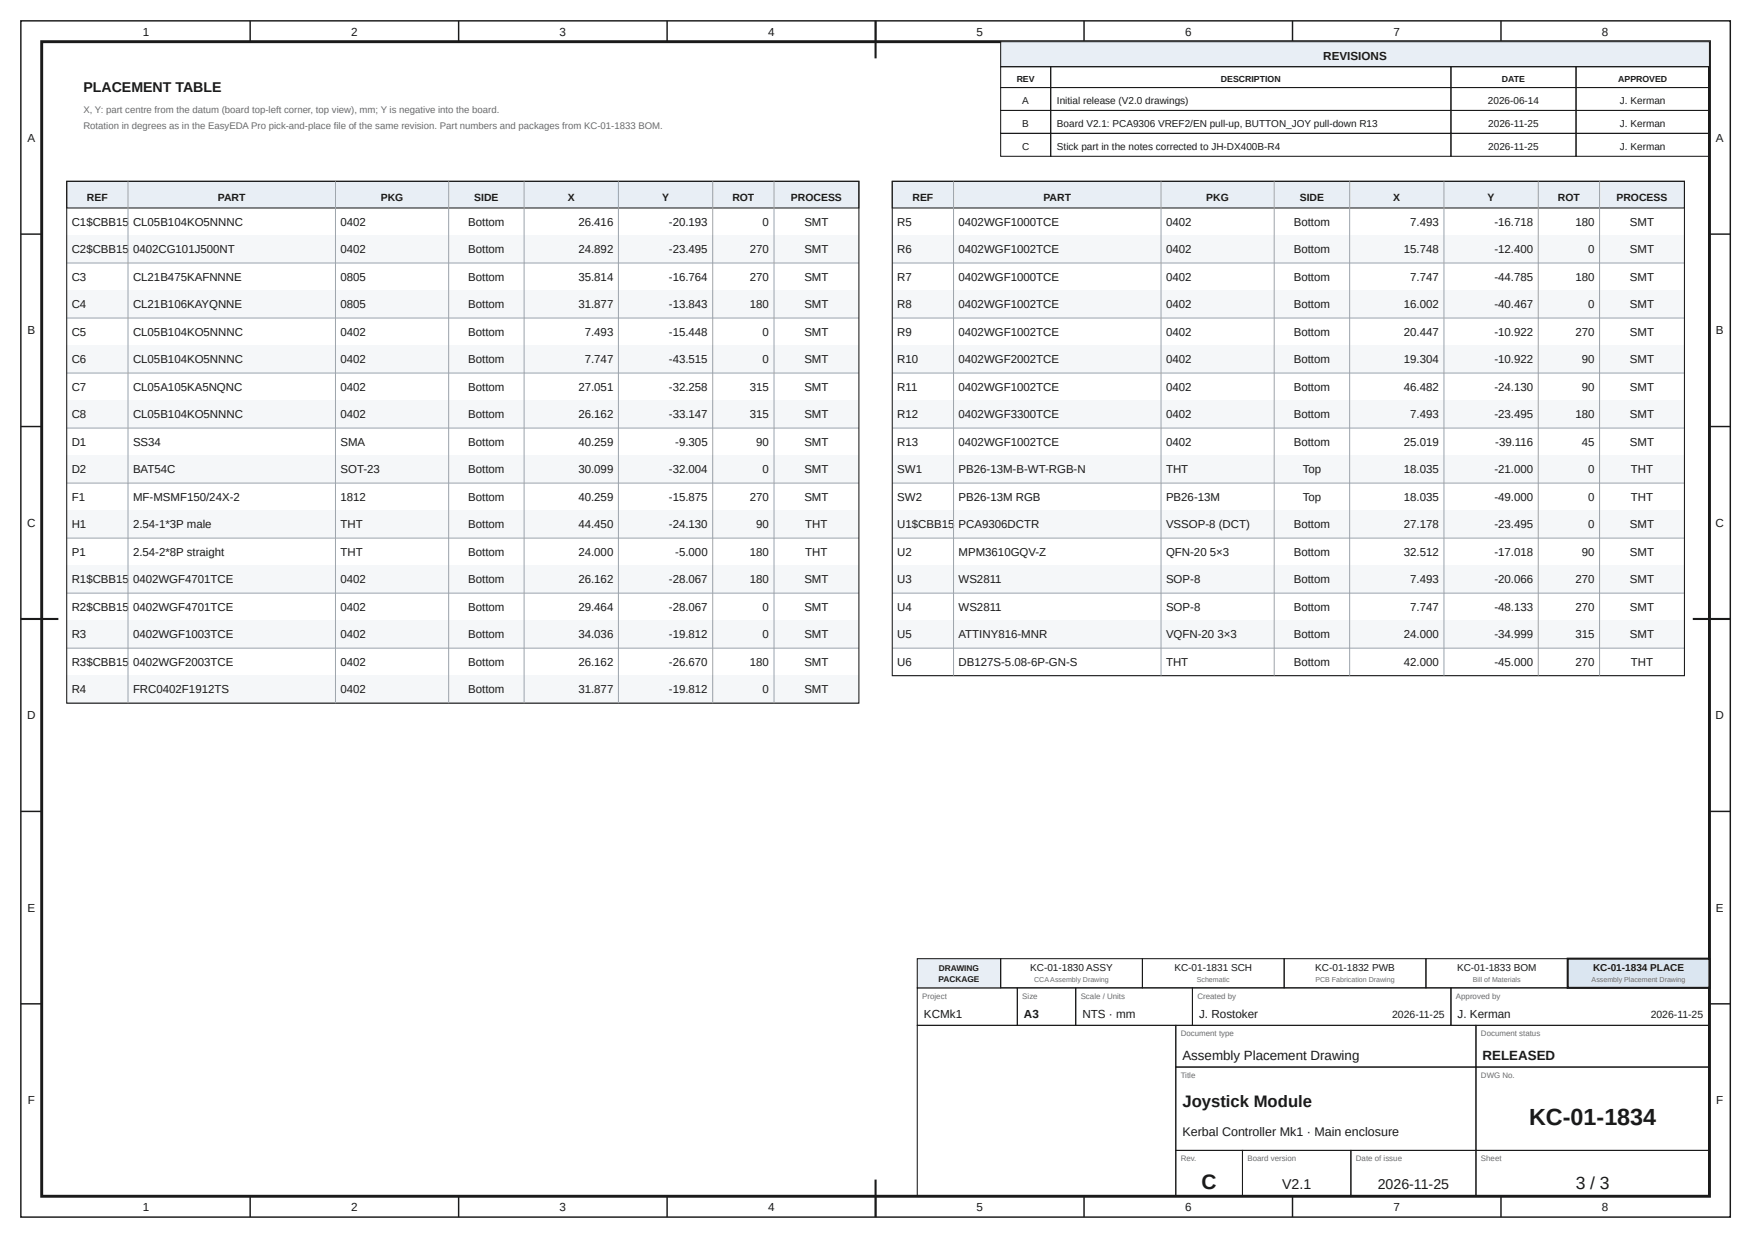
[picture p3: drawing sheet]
<svg xmlns="http://www.w3.org/2000/svg" width="420mm" height="297mm" viewBox="0 0 420 297" stroke-linecap="round" stroke-linejoin="round" font-family="sans-serif">
<defs><g id="words">
<text font-size="5.6" fill="#1a1a1a" x="366.7" y="270">KC-01-1834</text>
<text font-size="5" fill="#1a1a1a" x="288.2" y="285.2">C</text>
<text font-size="4.2" fill="#1a1a1a" x="377.9" y="285.2">3 / 3</text>
<text font-size="4" fill="#1a1a1a" x="283.6" y="265.5">Joystick Module</text>
<g font-size="3.4" fill="#1a1a1a">
<text x="20" y="22">PLACEMENT TABLE</text>
<text x="307.5" y="285.2">V2.1</text>
<text x="330.4" y="285.2">2026-11-25</text>
</g>
<g font-size="3.2" fill="#1a1a1a">
<text x="283.6" y="254.2">Assembly Placement Drawing</text>
<text x="355.6" y="254.2">RELEASED</text>
</g>
<text font-size="3" fill="#1a1a1a" x="283.6" y="272.5">Kerbal Controller Mk1 · Main enclosure</text>
<g font-size="2.8" fill="#1a1a1a">
<text x="34.2" y="8.6">1</text>
<text x="84.2" y="8.6">2</text>
<text x="134.2" y="8.6">3</text>
<text x="184.2" y="8.6">4</text>
<text x="234.2" y="8.6">5</text>
<text x="284.2" y="8.6">6</text>
<text x="334.2" y="8.6">7</text>
<text x="384.2" y="8.6">8</text>
<text x="317.4" y="14.3">REVISIONS</text>
<text x="6.6" y="34.1">A</text>
<text x="411.6" y="34.1">A</text>
<text x="6.6" y="80.2">B</text>
<text x="411.6" y="80.2">B</text>
<text x="6.5" y="126.4">C</text>
<text x="411.5" y="126.4">C</text>
<text x="6.5" y="172.6">D</text>
<text x="411.5" y="172.6">D</text>
<text x="6.6" y="218.7">E</text>
<text x="411.6" y="218.7">E</text>
<text x="221.6" y="244.2">KCMk1</text>
<text x="245.6" y="244.2">A3</text>
<text x="259.6" y="244.2">NTS · mm</text>
<text x="287.6" y="244.2">J. Rostoker</text>
<text x="349.6" y="244.2">J. Kerman</text>
<text x="6.6" y="264.9">F</text>
<text x="411.6" y="264.9">F</text>
<text x="34.2" y="290.6">1</text>
<text x="84.2" y="290.6">2</text>
<text x="134.2" y="290.6">3</text>
<text x="184.2" y="290.6">4</text>
<text x="234.2" y="290.6">5</text>
<text x="284.2" y="290.6">6</text>
<text x="334.2" y="290.6">7</text>
<text x="384.2" y="290.6">8</text>
</g>
<g font-size="2.7" fill="#1a1a1a">
<text x="17.2" y="54.2">C1$CBB15</text>
<text x="31.9" y="54.2">CL05B104KO5NNNC</text>
<text x="81.7" y="54.2">0402</text>
<text x="112.3" y="54.2">Bottom</text>
<text x="138.7" y="54.2">26.416</text>
<text x="160.4" y="54.2">-20.193</text>
<text x="182.9" y="54.2">0</text>
<text x="192.9" y="54.2">SMT</text>
<text x="215.2" y="54.2">R5</text>
<text x="229.9" y="54.2">0402WGF1000TCE</text>
<text x="279.7" y="54.2">0402</text>
<text x="310.3" y="54.2">Bottom</text>
<text x="338.2" y="54.2">7.493</text>
<text x="358.4" y="54.2">-16.718</text>
<text x="377.9" y="54.2">180</text>
<text x="390.9" y="54.2">SMT</text>
<text x="17.2" y="60.8">C2$CBB15</text>
<text x="31.9" y="60.8">0402CG101J500NT</text>
<text x="81.7" y="60.8">0402</text>
<text x="112.3" y="60.8">Bottom</text>
<text x="138.7" y="60.8">24.892</text>
<text x="160.4" y="60.8">-23.495</text>
<text x="179.9" y="60.8">270</text>
<text x="192.9" y="60.8">SMT</text>
<text x="215.2" y="60.8">R6</text>
<text x="229.9" y="60.8">0402WGF1002TCE</text>
<text x="279.7" y="60.8">0402</text>
<text x="310.3" y="60.8">Bottom</text>
<text x="336.7" y="60.8">15.748</text>
<text x="358.4" y="60.8">-12.400</text>
<text x="380.9" y="60.8">0</text>
<text x="390.9" y="60.8">SMT</text>
<text x="17.2" y="67.4">C3</text>
<text x="31.9" y="67.4">CL21B475KAFNNNE</text>
<text x="81.7" y="67.4">0805</text>
<text x="112.3" y="67.4">Bottom</text>
<text x="138.7" y="67.4">35.814</text>
<text x="160.4" y="67.4">-16.764</text>
<text x="179.9" y="67.4">270</text>
<text x="192.9" y="67.4">SMT</text>
<text x="215.2" y="67.4">R7</text>
<text x="229.9" y="67.4">0402WGF1000TCE</text>
<text x="279.7" y="67.4">0402</text>
<text x="310.3" y="67.4">Bottom</text>
<text x="338.2" y="67.4">7.747</text>
<text x="358.4" y="67.4">-44.785</text>
<text x="377.9" y="67.4">180</text>
<text x="390.9" y="67.4">SMT</text>
<text x="17.2" y="74">C4</text>
<text x="31.9" y="74">CL21B106KAYQNNE</text>
<text x="81.7" y="74">0805</text>
<text x="112.3" y="74">Bottom</text>
<text x="138.7" y="74">31.877</text>
<text x="160.4" y="74">-13.843</text>
<text x="179.9" y="74">180</text>
<text x="192.9" y="74">SMT</text>
<text x="215.2" y="74">R8</text>
<text x="229.9" y="74">0402WGF1002TCE</text>
<text x="279.7" y="74">0402</text>
<text x="310.3" y="74">Bottom</text>
<text x="336.7" y="74">16.002</text>
<text x="358.4" y="74">-40.467</text>
<text x="380.9" y="74">0</text>
<text x="390.9" y="74">SMT</text>
<text x="17.2" y="80.6">C5</text>
<text x="31.9" y="80.6">CL05B104KO5NNNC</text>
<text x="81.7" y="80.6">0402</text>
<text x="112.3" y="80.6">Bottom</text>
<text x="140.2" y="80.6">7.493</text>
<text x="160.4" y="80.6">-15.448</text>
<text x="182.9" y="80.6">0</text>
<text x="192.9" y="80.6">SMT</text>
<text x="215.2" y="80.6">R9</text>
<text x="229.9" y="80.6">0402WGF1002TCE</text>
<text x="279.7" y="80.6">0402</text>
<text x="310.3" y="80.6">Bottom</text>
<text x="336.7" y="80.6">20.447</text>
<text x="358.4" y="80.6">-10.922</text>
<text x="377.9" y="80.6">270</text>
<text x="390.9" y="80.6">SMT</text>
<text x="17.2" y="87.2">C6</text>
<text x="31.9" y="87.2">CL05B104KO5NNNC</text>
<text x="81.7" y="87.2">0402</text>
<text x="112.3" y="87.2">Bottom</text>
<text x="140.2" y="87.2">7.747</text>
<text x="160.4" y="87.2">-43.515</text>
<text x="182.9" y="87.2">0</text>
<text x="192.9" y="87.2">SMT</text>
<text x="215.2" y="87.2">R10</text>
<text x="229.9" y="87.2">0402WGF2002TCE</text>
<text x="279.7" y="87.2">0402</text>
<text x="310.3" y="87.2">Bottom</text>
<text x="336.7" y="87.2">19.304</text>
<text x="358.4" y="87.2">-10.922</text>
<text x="379.4" y="87.2">90</text>
<text x="390.9" y="87.2">SMT</text>
<text x="17.2" y="93.8">C7</text>
<text x="31.9" y="93.8">CL05A105KA5NQNC</text>
<text x="81.7" y="93.8">0402</text>
<text x="112.3" y="93.8">Bottom</text>
<text x="138.7" y="93.8">27.051</text>
<text x="160.4" y="93.8">-32.258</text>
<text x="179.9" y="93.8">315</text>
<text x="192.9" y="93.8">SMT</text>
<text x="215.2" y="93.8">R11</text>
<text x="229.9" y="93.8">0402WGF1002TCE</text>
<text x="279.7" y="93.8">0402</text>
<text x="310.3" y="93.8">Bottom</text>
<text x="336.7" y="93.8">46.482</text>
<text x="358.4" y="93.8">-24.130</text>
<text x="379.4" y="93.8">90</text>
<text x="390.9" y="93.8">SMT</text>
<text x="17.2" y="100.4">C8</text>
<text x="31.9" y="100.4">CL05B104KO5NNNC</text>
<text x="81.7" y="100.4">0402</text>
<text x="112.3" y="100.4">Bottom</text>
<text x="138.7" y="100.4">26.162</text>
<text x="160.4" y="100.4">-33.147</text>
<text x="179.9" y="100.4">315</text>
<text x="192.9" y="100.4">SMT</text>
<text x="215.2" y="100.4">R12</text>
<text x="229.9" y="100.4">0402WGF3300TCE</text>
<text x="279.7" y="100.4">0402</text>
<text x="310.3" y="100.4">Bottom</text>
<text x="338.2" y="100.4">7.493</text>
<text x="358.4" y="100.4">-23.495</text>
<text x="377.9" y="100.4">180</text>
<text x="390.9" y="100.4">SMT</text>
<text x="17.2" y="107">D1</text>
<text x="31.9" y="107">SS34</text>
<text x="81.7" y="107">SMA</text>
<text x="112.3" y="107">Bottom</text>
<text x="138.7" y="107">40.259</text>
<text x="162" y="107">-9.305</text>
<text x="181.4" y="107">90</text>
<text x="192.9" y="107">SMT</text>
<text x="215.2" y="107">R13</text>
<text x="229.9" y="107">0402WGF1002TCE</text>
<text x="279.7" y="107">0402</text>
<text x="310.3" y="107">Bottom</text>
<text x="336.7" y="107">25.019</text>
<text x="358.6" y="107">-39.116</text>
<text x="379.4" y="107">45</text>
<text x="390.9" y="107">SMT</text>
<text x="17.2" y="113.6">D2</text>
<text x="31.9" y="113.6">BAT54C</text>
<text x="81.7" y="113.6">SOT-23</text>
<text x="112.3" y="113.6">Bottom</text>
<text x="138.7" y="113.6">30.099</text>
<text x="160.4" y="113.6">-32.004</text>
<text x="182.9" y="113.6">0</text>
<text x="192.9" y="113.6">SMT</text>
<text x="215.2" y="113.6">SW1</text>
<text x="229.9" y="113.6">PB26-13M-B-WT-RGB-N</text>
<text x="279.7" y="113.6">THT</text>
<text x="312.4" y="113.6">Top</text>
<text x="336.7" y="113.6">18.035</text>
<text x="358.4" y="113.6">-21.000</text>
<text x="380.9" y="113.6">0</text>
<text x="391.1" y="113.6">THT</text>
<text x="17.2" y="120.2">F1</text>
<text x="31.9" y="120.2">MF-MSMF150/24X-2</text>
<text x="81.7" y="120.2">1812</text>
<text x="112.3" y="120.2">Bottom</text>
<text x="138.7" y="120.2">40.259</text>
<text x="160.4" y="120.2">-15.875</text>
<text x="179.9" y="120.2">270</text>
<text x="192.9" y="120.2">SMT</text>
<text x="215.2" y="120.2">SW2</text>
<text x="229.9" y="120.2">PB26-13M RGB</text>
<text x="279.7" y="120.2">PB26-13M</text>
<text x="312.4" y="120.2">Top</text>
<text x="336.7" y="120.2">18.035</text>
<text x="358.4" y="120.2">-49.000</text>
<text x="380.9" y="120.2">0</text>
<text x="391.1" y="120.2">THT</text>
<text x="17.2" y="126.8">H1</text>
<text x="31.9" y="126.8">2.54-1*3P male</text>
<text x="81.7" y="126.8">THT</text>
<text x="112.3" y="126.8">Bottom</text>
<text x="138.7" y="126.8">44.450</text>
<text x="160.4" y="126.8">-24.130</text>
<text x="181.4" y="126.8">90</text>
<text x="193.1" y="126.8">THT</text>
<text x="215.2" y="126.8">U1$CBB15</text>
<text x="229.9" y="126.8">PCA9306DCTR</text>
<text x="279.7" y="126.8">VSSOP-8 (DCT)</text>
<text x="310.3" y="126.8">Bottom</text>
<text x="336.7" y="126.8">27.178</text>
<text x="358.4" y="126.8">-23.495</text>
<text x="380.9" y="126.8">0</text>
<text x="390.9" y="126.8">SMT</text>
<text x="17.2" y="133.4">P1</text>
<text x="31.9" y="133.4">2.54-2*8P straight</text>
<text x="81.7" y="133.4">THT</text>
<text x="112.3" y="133.4">Bottom</text>
<text x="138.7" y="133.4">24.000</text>
<text x="162" y="133.4">-5.000</text>
<text x="179.9" y="133.4">180</text>
<text x="193.1" y="133.4">THT</text>
<text x="215.2" y="133.4">U2</text>
<text x="229.9" y="133.4">MPM3610GQV-Z</text>
<text x="279.7" y="133.4">QFN-20</text>
<text x="290.2" y="133.4">5×3</text>
<text x="310.3" y="133.4">Bottom</text>
<text x="336.7" y="133.4">32.512</text>
<text x="358.4" y="133.4">-17.018</text>
<text x="379.4" y="133.4">90</text>
<text x="390.9" y="133.4">SMT</text>
<text x="17.2" y="140">R1$CBB15</text>
<text x="31.9" y="140">0402WGF4701TCE</text>
<text x="81.7" y="140">0402</text>
<text x="112.3" y="140">Bottom</text>
<text x="138.7" y="140">26.162</text>
<text x="160.4" y="140">-28.067</text>
<text x="179.9" y="140">180</text>
<text x="192.9" y="140">SMT</text>
<text x="215.2" y="140">U3</text>
<text x="229.9" y="140">WS2811</text>
<text x="279.7" y="140">SOP-8</text>
<text x="310.3" y="140">Bottom</text>
<text x="338.2" y="140">7.493</text>
<text x="358.4" y="140">-20.066</text>
<text x="377.9" y="140">270</text>
<text x="390.9" y="140">SMT</text>
<text x="17.2" y="146.6">R2$CBB15</text>
<text x="31.9" y="146.6">0402WGF4701TCE</text>
<text x="81.7" y="146.6">0402</text>
<text x="112.3" y="146.6">Bottom</text>
<text x="138.7" y="146.6">29.464</text>
<text x="160.4" y="146.6">-28.067</text>
<text x="182.9" y="146.6">0</text>
<text x="192.9" y="146.6">SMT</text>
<text x="215.2" y="146.6">U4</text>
<text x="229.9" y="146.6">WS2811</text>
<text x="279.7" y="146.6">SOP-8</text>
<text x="310.3" y="146.6">Bottom</text>
<text x="338.2" y="146.6">7.747</text>
<text x="358.4" y="146.6">-48.133</text>
<text x="377.9" y="146.6">270</text>
<text x="390.9" y="146.6">SMT</text>
<text x="17.2" y="153.2">R3</text>
<text x="31.9" y="153.2">0402WGF1003TCE</text>
<text x="81.7" y="153.2">0402</text>
<text x="112.3" y="153.2">Bottom</text>
<text x="138.7" y="153.2">34.036</text>
<text x="160.4" y="153.2">-19.812</text>
<text x="182.9" y="153.2">0</text>
<text x="192.9" y="153.2">SMT</text>
<text x="215.2" y="153.2">U5</text>
<text x="229.9" y="153.2">ATTINY816-MNR</text>
<text x="279.7" y="153.2">VQFN-20</text>
<text x="292" y="153.2">3×3</text>
<text x="310.3" y="153.2">Bottom</text>
<text x="336.7" y="153.2">24.000</text>
<text x="358.4" y="153.2">-34.999</text>
<text x="377.9" y="153.2">315</text>
<text x="390.9" y="153.2">SMT</text>
<text x="17.2" y="159.8">R3$CBB15</text>
<text x="31.9" y="159.8">0402WGF2003TCE</text>
<text x="81.7" y="159.8">0402</text>
<text x="112.3" y="159.8">Bottom</text>
<text x="138.7" y="159.8">26.162</text>
<text x="160.4" y="159.8">-26.670</text>
<text x="179.9" y="159.8">180</text>
<text x="192.9" y="159.8">SMT</text>
<text x="215.2" y="159.8">U6</text>
<text x="229.9" y="159.8">DB127S-5.08-6P-GN-S</text>
<text x="279.7" y="159.8">THT</text>
<text x="310.3" y="159.8">Bottom</text>
<text x="336.7" y="159.8">42.000</text>
<text x="358.4" y="159.8">-45.000</text>
<text x="377.9" y="159.8">270</text>
<text x="391.1" y="159.8">THT</text>
<text x="17.2" y="166.4">R4</text>
<text x="31.9" y="166.4">FRC0402F1912TS</text>
<text x="81.7" y="166.4">0402</text>
<text x="112.3" y="166.4">Bottom</text>
<text x="138.7" y="166.4">31.877</text>
<text x="160.4" y="166.4">-19.812</text>
<text x="182.9" y="166.4">0</text>
<text x="192.9" y="166.4">SMT</text>
</g>
<g font-size="2.5" fill="#1a1a1a">
<text x="20.9" y="48.3">REF</text>
<text x="52.3" y="48.3">PART</text>
<text x="91.3" y="48.3">PKG</text>
<text x="113.7" y="48.3">SIDE</text>
<text x="136.2" y="48.3">X</text>
<text x="158.8" y="48.3">Y</text>
<text x="175.7" y="48.3">ROT</text>
<text x="189.7" y="48.3">PROCESS</text>
<text x="218.9" y="48.3">REF</text>
<text x="250.3" y="48.3">PART</text>
<text x="289.3" y="48.3">PKG</text>
<text x="311.7" y="48.3">SIDE</text>
<text x="334.2" y="48.3">X</text>
<text x="356.8" y="48.3">Y</text>
<text x="373.7" y="48.3">ROT</text>
<text x="387.7" y="48.3">PROCESS</text>
<text x="333.9" y="244.2">2026-11-25</text>
<text x="395.9" y="244.2">2026-11-25</text>
</g>
<g font-size="2.4" fill="#1a1a1a">
<text x="245.2" y="24.9">A</text>
<text x="253.5" y="24.9">Initial release (V2.0 drawings)</text>
<text x="356.9" y="24.9">2026-06-14</text>
<text x="388.5" y="24.9">J. Kerman</text>
<text x="245.1" y="35.9">C</text>
<text x="245.2" y="30.4">B</text>
<text x="253.5" y="30.4">Board V2.1: PCA9306 VREF2/EN pull-up, BUTTON_JOY pull-down R13</text>
<text x="253.5" y="35.9">Stick part in the notes corrected to JH-DX400B-R4</text>
<text x="357" y="30.4">2026-11-25</text>
<text x="357" y="35.9">2026-11-25</text>
<text x="388.5" y="30.4">J. Kerman</text>
<text x="388.5" y="35.9">J. Kerman</text>
<text x="247.1" y="233">KC-01-1830 ASSY</text>
<text x="281.7" y="233">KC-01-1831 SCH</text>
<text x="315.5" y="233">KC-01-1832 PWB</text>
<text x="349.5" y="233">KC-01-1833 BOM</text>
<text x="382.1" y="233">KC-01-1834 PLACE</text>
</g>
<g font-size="2.3" fill="#6b6b6b">
<text x="20" y="27">X, Y: part centre from the datum (board top-left corner, top view), mm; Y is negative into the board.</text>
<text x="20" y="31">Rotation in degrees as in the EasyEDA Pro pick-and-place file of the same revision. Part numbers and packages from KC-01-1833 BOM.</text>
</g>
<g font-size="2.1" fill="#1a1a1a">
<text x="243.8" y="19.6">REV</text>
<text x="292.8" y="19.6">DESCRIPTION</text>
<text x="360.2" y="19.6">DATE</text>
<text x="388.1" y="19.6">APPROVED</text>
</g>
<g font-size="2" fill="#1a1a1a">
<text x="225.2" y="233">DRAWING</text>
<text x="225.1" y="235.6">PACKAGE</text>
</g>
<g font-size="1.9" fill="#6b6b6b">
<text x="221.2" y="239.6">Project</text>
<text x="245.2" y="239.6">Size</text>
<text x="259.2" y="239.6">Scale / Units</text>
<text x="287.2" y="239.6">Created by</text>
<text x="349.2" y="239.6">Approved by</text>
<text x="283.2" y="248.6">Document type</text>
<text x="355.2" y="248.6">Document status</text>
<text x="283.2" y="258.6">Title</text>
<text x="355.2" y="258.6">DWG No.</text>
<text x="283.2" y="278.6">Rev.</text>
<text x="299.2" y="278.6">Board version</text>
<text x="325.2" y="278.6">Date of issue</text>
<text x="355.2" y="278.6">Sheet</text>
</g>
<g font-size="1.7" fill="#6b6b6b">
<text x="248" y="235.7">CCAAssembly Drawing</text>
<text x="287" y="235.7">Schematic</text>
<text x="315.5" y="235.7">PCB Fabrication Drawing</text>
<text x="353.2" y="235.7">Bill of Materials</text>
<text x="381.7" y="235.7">Assembly Placement Drawing</text>
</g>
</g></defs>
<g fill="none" stroke="#1a1a1a" stroke-width=".35">
<path d="M5 5h410v287h-410zM60 5v5M110 5v5M160 5v5M210 5v5M260 5v5M310 5v5M360 5v5M5 56.2h5M410 56.2h5M5 102.3h5M410 102.3h5"/>
<path d="M5 148.5h5M410 148.5h5M5 194.7h5M410 194.7h5M5 240.8h5M410 240.8h5M60 287v5M110 287v5M160 287v5M210 287v5M260 287v5M310 287v5"/>
<path d="M360 287v5"/>
</g>
<path d="M10 10h400v277h-400z" fill="none" stroke="#1a1a1a" stroke-width=".7" stroke-linecap="butt"/>
<path d="M210 5v9M5 148.5h9M406 148.5h9M210 283v9" fill="none" stroke="#1a1a1a" stroke-width=".5"/>
<path d="M240 10h170v6h-170z" fill="#e8eef5"/>
<g fill="none" stroke="#1a1a1a" stroke-width=".25">
<path d="M240 10h170v6h-170zM240 16h12v5h-12zM252 16h96v5h-96zM348 16h30v5h-30zM378 16h32v5h-32zM240 21h12v5.5h-12zM240 26.5h12v5.5h-12zM240 32h12v5.5h-12zM252 21h96v5.5h-96zM252 26.5h96v5.5h-96zM252 32h96v5.5h-96zM348 21h30v5.5h-30z"/>
<path d="M348 26.5h30v5.5h-30zM348 32h30v5.5h-30zM378 21h32v5.5h-32zM378 26.5h32v5.5h-32zM378 32h32v5.5h-32zM220 237h24v9h-24zM244 237h14v9h-14zM258 237h28v9h-28zM286 237h62v9h-62zM348 237h62v9h-62zM220 246h62v41h-62zM282 246h72v10h-72z"/>
<path d="M282 256h72v20h-72zM354 246h56v10h-56zM354 256h56v20h-56zM282 276h16v11h-16zM298 276h26v11h-26zM324 276h30v11h-30zM354 276h56v11h-56z"/>
</g>
<path d="M220 230h20v7h-20z" fill="#e8eef5"/>
<path d="M220 230h20v7h-20zM240 230h34v7h-34zM274 230h34v7h-34zM308 230h34v7h-34zM342 230h34v7h-34z" fill="none" stroke="#1a1a1a" stroke-width=".25"/>
<path d="M376 230h34v7h-34z" fill="#d9e6f2"/>
<path d="M376 230h34v7h-34z" fill="none" stroke="#1a1a1a" stroke-width=".5"/>
<path d="M16 43.5h190v6.4h-190z" fill="#e8eef5"/>
<path d="M16 43.5h190v6.4h-190z" fill="none" stroke="#1a1a1a" stroke-width=".25"/>
<path d="M16 56.5h190" fill="none" stroke="#9aa3ad" stroke-width=".24"/>
<path d="M16 56.5h190v6.6h-190z" fill="#f5f7f9"/>
<path d="M16 63.1h190M16 69.7h190" fill="none" stroke="#9aa3ad" stroke-width=".24"/>
<path d="M16 69.7h190v6.6h-190z" fill="#f5f7f9"/>
<path d="M16 76.3h190M16 82.9h190" fill="none" stroke="#9aa3ad" stroke-width=".24"/>
<path d="M16 82.9h190v6.6h-190z" fill="#f5f7f9"/>
<path d="M16 89.5h190M16 96.1h190" fill="none" stroke="#9aa3ad" stroke-width=".24"/>
<path d="M16 96.1h190v6.6h-190z" fill="#f5f7f9"/>
<path d="M16 102.7h190M16 109.3h190" fill="none" stroke="#9aa3ad" stroke-width=".24"/>
<path d="M16 109.3h190v6.6h-190z" fill="#f5f7f9"/>
<path d="M16 115.9h190M16 122.5h190" fill="none" stroke="#9aa3ad" stroke-width=".24"/>
<path d="M16 122.5h190v6.6h-190z" fill="#f5f7f9"/>
<path d="M16 129.1h190M16 135.7h190" fill="none" stroke="#9aa3ad" stroke-width=".24"/>
<path d="M16 135.7h190v6.6h-190z" fill="#f5f7f9"/>
<path d="M16 142.3h190M16 148.9h190" fill="none" stroke="#9aa3ad" stroke-width=".24"/>
<path d="M16 148.9h190v6.6h-190z" fill="#f5f7f9"/>
<path d="M16 155.5h190M16 162.1h190" fill="none" stroke="#9aa3ad" stroke-width=".24"/>
<path d="M16 162.1h190v6.6h-190z" fill="#f5f7f9"/>
<path d="M30.7 43.5v125.2M80.5 43.5v125.2M107.6 43.5v125.2M125.7 43.5v125.2M148.3 43.5v125.2M170.9 43.5v125.2M185.6 43.5v125.2M16 168.7h190" fill="none" stroke="#9aa3ad" stroke-width=".24"/>
<path d="M16 43.5h190v125.2h-190z" fill="none" stroke="#1a1a1a" stroke-width=".25"/>
<path d="M214 43.5h190v6.4h-190z" fill="#e8eef5"/>
<path d="M214 43.5h190v6.4h-190z" fill="none" stroke="#1a1a1a" stroke-width=".25"/>
<path d="M214 56.5h190" fill="none" stroke="#9aa3ad" stroke-width=".24"/>
<path d="M214 56.5h190v6.6h-190z" fill="#f5f7f9"/>
<path d="M214 63.1h190M214 69.7h190" fill="none" stroke="#9aa3ad" stroke-width=".24"/>
<path d="M214 69.7h190v6.6h-190z" fill="#f5f7f9"/>
<path d="M214 76.3h190M214 82.9h190" fill="none" stroke="#9aa3ad" stroke-width=".24"/>
<path d="M214 82.9h190v6.6h-190z" fill="#f5f7f9"/>
<path d="M214 89.5h190M214 96.1h190" fill="none" stroke="#9aa3ad" stroke-width=".24"/>
<path d="M214 96.1h190v6.6h-190z" fill="#f5f7f9"/>
<path d="M214 102.7h190M214 109.3h190" fill="none" stroke="#9aa3ad" stroke-width=".24"/>
<path d="M214 109.3h190v6.6h-190z" fill="#f5f7f9"/>
<path d="M214 115.9h190M214 122.5h190" fill="none" stroke="#9aa3ad" stroke-width=".24"/>
<path d="M214 122.5h190v6.6h-190z" fill="#f5f7f9"/>
<path d="M214 129.1h190M214 135.7h190" fill="none" stroke="#9aa3ad" stroke-width=".24"/>
<path d="M214 135.7h190v6.6h-190z" fill="#f5f7f9"/>
<path d="M214 142.3h190M214 148.9h190" fill="none" stroke="#9aa3ad" stroke-width=".24"/>
<path d="M214 148.9h190v6.6h-190z" fill="#f5f7f9"/>
<path d="M228.7 43.5v118.6M278.5 43.5v118.6M305.6 43.5v118.6M323.7 43.5v118.6M346.3 43.5v118.6M368.9 43.5v118.6M383.6 43.5v118.6M214 155.5h190M214 162.1h190" fill="none" stroke="#9aa3ad" stroke-width=".24"/>
<path d="M214 43.5h190v118.6h-190z" fill="none" stroke="#1a1a1a" stroke-width=".25"/>
<use href="#words"/>
</svg>
